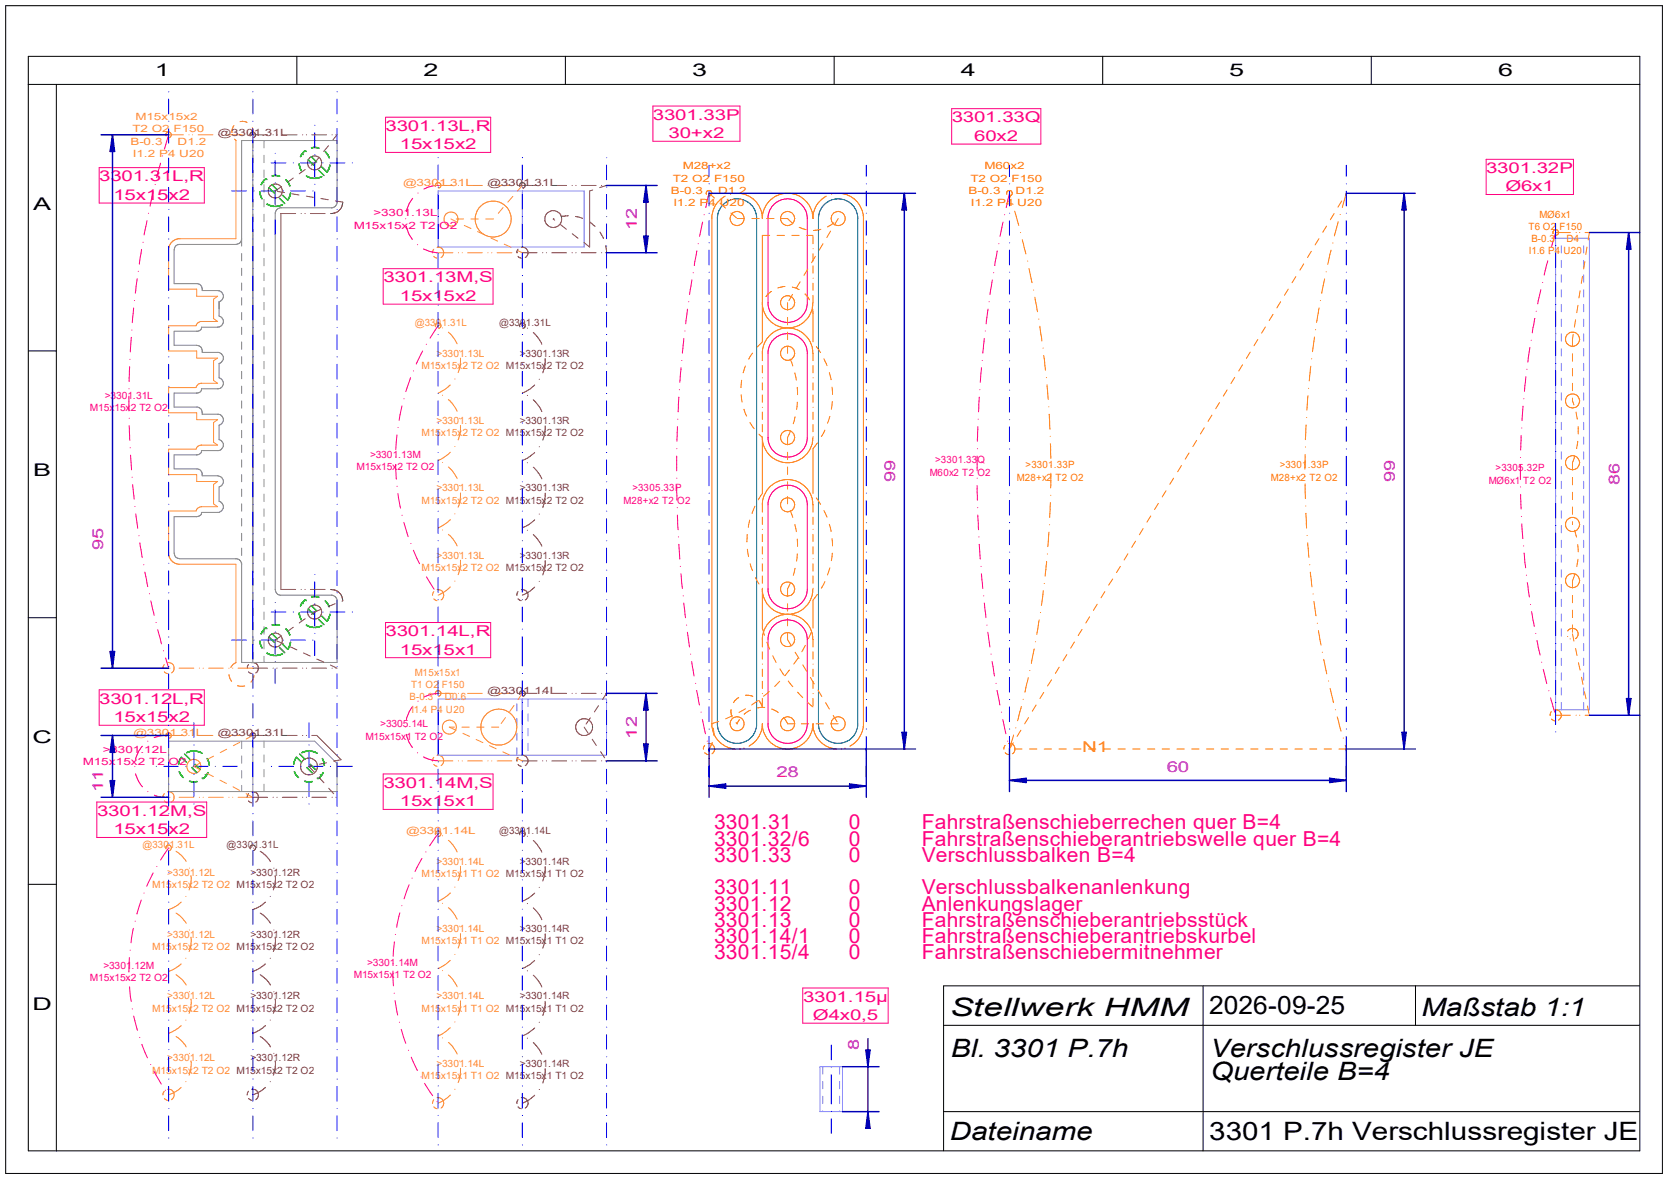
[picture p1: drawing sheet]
<svg xmlns="http://www.w3.org/2000/svg" width="297mm" height="210mm" viewBox="0 0 297 210" stroke-linecap="round" stroke-linejoin="round" font-family="sans-serif">
<defs><g id="words">
<g font-size="4.5">
<text x="169" y="180.8">Stellwerk HMM</text>
<text x="215.2" y="180.6">2026-09-25</text>
<text x="253" y="180.8">Maßstab 1:1</text>
<text x="169.2" y="188.3">Bl. 3301 P.7h</text>
<text x="215.4" y="188.3">Verschlussregister JE</text>
<text x="215.4" y="192.3">Querteile B=4</text>
<text x="169" y="203">Dateiname</text>
<text x="215.2" y="203">3301 P.7h Verschlussregister JE</text>
</g>
<g font-size="3.7" fill="#ff0080">
<text x="127.1" y="147.7">3301.31</text>
<text x="151.1" y="147.7">0</text>
<text x="164.1" y="147.7">Fahrstraßenschieberrechen quer B=4</text>
<text x="127.1" y="150.5">3301.32/6</text>
<text x="127.1" y="153.5">3301.33</text>
<text x="151.1" y="150.5">0</text>
<text x="151.1" y="153.5">0</text>
<text x="164.1" y="150.5">Fahrstraßenschieberantriebswelle quer B=4</text>
<text x="164.1" y="153.5">Verschlussbalken B=4</text>
<text x="127.1" y="159.2">3301.11</text>
<text x="151.1" y="159.2">0</text>
<text x="164.1" y="159.2">Verschlussbalkenanlenkung</text>
<text x="127.1" y="162.1">3301.12</text>
<text x="127.1" y="165">3301.13</text>
<text x="127.1" y="167.9">3301.14/1</text>
<text x="151.1" y="162.1">0</text>
<text x="151.1" y="165">0</text>
<text x="151.1" y="167.9">0</text>
<text x="164.1" y="162.1">Anlenkungslager</text>
<text x="164.1" y="165">Fahrstraßenschieberantriebsstück</text>
<text x="164.1" y="167.9">Fahrstraßenschieberantriebskurbel</text>
<text x="127.1" y="170.8">3301.15/4</text>
<text x="151.1" y="170.8">0</text>
<text x="164.1" y="170.8">Fahrstraßenschiebermitnehmer</text>
</g>
<g font-size="3.1">
<text x="27.6" y="13.6">1</text>
<text x="75.4" y="13.6">2</text>
<text x="123.2" y="13.6">3</text>
<text x="171" y="13.6">4</text>
<text x="218.8" y="13.6">5</text>
<text x="266.6" y="13.6">6</text>
<text x="5.9" y="37.3">A</text>
<text x="5.9" y="84.8">B</text>
<text x="5.8" y="132.3">C</text>
<text x="5.8" y="179.7">D</text>
</g>
<g font-size="2.7" fill="#ff0080">
<text x="68.6" y="23.3">3301.13L,R</text>
<text x="116.2" y="21.3">3301.33P</text>
<text x="169.4" y="21.8">3301.33Q</text>
<text x="71.2" y="26.6">15x15x2</text>
<text x="119" y="24.6">30+x2</text>
<text x="173.4" y="25.1">60x2</text>
<text x="17.6" y="32.3">3301.31L,R</text>
<text x="20.2" y="35.6">15x15x2</text>
<text x="264.5" y="30.8">3301.32P</text>
<text x="267.9" y="34.1">Ø6x1</text>
<text x="68.2" y="50.3">3301.13M,S</text>
<text x="71.2" y="53.6">15x15x2</text>
<text x="68.6" y="113.2">3301.14L,R</text>
<text x="71.2" y="116.5">15x15x1</text>
<text x="17.6" y="125.3">3301.12L,R</text>
<text x="20.2" y="128.6">15x15x2</text>
<text x="68.2" y="140.3">3301.14M,S</text>
<text x="71.2" y="143.6">15x15x1</text>
<text x="17.3" y="145.2">3301.12M,S</text>
<text x="20.2" y="148.5">15x15x2</text>
<text x="142.9" y="178.3">3301.15µ</text>
<text x="144.7" y="181.6">Ø4x0,5</text>
</g>
<g font-size="2.7" fill="#b400b4">
<text x="113.3" y="41" transform="rotate(-90 113.3 41)">12</text>
<text x="159.3" y="85.9" transform="rotate(-90 159.3 85.9)">99</text>
<text x="248.2" y="85.9" transform="rotate(-90 248.2 85.9)">99</text>
<text x="288.2" y="86.4" transform="rotate(-90 288.2 86.4)">86</text>
<text x="18.4" y="98" transform="rotate(-90 18.4 98)">95</text>
<text x="113.3" y="131.5" transform="rotate(-90 113.3 131.5)">12</text>
<text x="207.6" y="137.4">60</text>
<text x="18.4" y="141" transform="rotate(-90 18.4 141)">11</text>
<text x="138.2" y="138.4">28</text>
<text x="152.9" y="186.9" transform="rotate(-90 152.9 186.9)">8</text>
</g>
<text font-size="2.7" fill="#ff8000" x="192.6" y="133.9">N1</text>
<g font-size="1.8" fill="#ff8040">
<text x="23.6" y="23.5">T2 O2 F150</text>
<text x="24.1" y="21.3">M15x15x2</text>
<text x="23.2" y="25.7">B-0.3</text>
<text x="23.7" y="27.9">I1.2 P4 U20</text>
<text x="31.6" y="25.7">D1.2</text>
<text x="71.8" y="33.1">@3301.31L</text>
<text x="73.8" y="58.1">@3301.31L</text>
<text x="75" y="65.7">M15x15x2 T2 O2 M15x15x2 T2 O2</text>
<text x="77.7" y="63.5">&gt;3301.13L</text>
<text x="75" y="77.7">M15x15x2 T2 O2 M15x15x2 T2 O2</text>
<text x="77.7" y="75.5">&gt;3301.13L</text>
<text x="75" y="89.7">M15x15x2 T2 O2 M15x15x2 T2 O2</text>
<text x="77.7" y="87.5">&gt;3301.13L</text>
<text x="75" y="101.7">M15x15x2 T2 O2 M15x15x2 T2 O2</text>
<text x="77.7" y="99.5">&gt;3301.13L</text>
<text x="72.9" y="124.7">B-0.3</text>
<text x="73.1" y="122.5">T1 O2 F150</text>
<text x="73.8" y="120.3">M15x15x1</text>
<text x="79.2" y="124.7">D0.6</text>
<text x="23.8" y="131.1">@3301.31L</text>
<text x="73.2" y="126.9">I1.4 P4 U20</text>
<text x="72.3" y="148.5">@3301.14L</text>
<text x="25.4" y="151">@3301.31L</text>
<text x="29.8" y="156">&gt;3301.12L</text>
<text x="77.7" y="154">&gt;3301.14L</text>
<text x="27.1" y="158.2">M15x15x2 T2 O2 M15x15x2 T2 O2</text>
<text x="75" y="156.2">M15x15x1 T1 O2 M15x15x1 T1 O2</text>
<text x="29.8" y="167">&gt;3301.12L</text>
<text x="77.7" y="165.9">&gt;3301.14L</text>
<text x="27.1" y="169.2">M15x15x2 T2 O2 M15x15x2 T2 O2</text>
<text x="75" y="168.1">M15x15x1 T1 O2 M15x15x1 T1 O2</text>
<text x="29.8" y="177.9">&gt;3301.12L</text>
<text x="77.7" y="177.9">&gt;3301.14L</text>
<text x="27.1" y="180.1">M15x15x2 T2 O2 M15x15x2 T2 O2</text>
<text x="75" y="180.1">M15x15x1 T1 O2 M15x15x1 T1 O2</text>
<text x="27.1" y="191.1">M15x15x2 T2 O2 M15x15x2 T2 O2</text>
<text x="29.8" y="188.9">&gt;3301.12L</text>
<text x="77.7" y="189.9">&gt;3301.14L</text>
<text x="75" y="192.2">M15x15x1 T1 O2 M15x15x1 T1 O2</text>
</g>
<g font-size="1.8" fill="#804040">
<text x="38.8" y="24.1">@3301.31L</text>
<text x="86.7" y="33.1">@3301.31L</text>
<text x="88.8" y="58.1">@3301.31L</text>
<text x="92.5" y="63.5">&gt;3301.13R</text>
<text x="92.5" y="75.5">&gt;3301.13R</text>
<text x="92.5" y="87.5">&gt;3301.13R</text>
<text x="92.5" y="99.5">&gt;3301.13R</text>
<text x="86.7" y="123.6">@3301.14L</text>
<text x="38.8" y="131.1">@3301.31L</text>
<text x="88.8" y="148.5">@3301.14L</text>
<text x="40.3" y="151">@3301.31L</text>
<text x="44.6" y="156">&gt;3301.12R</text>
<text x="92.5" y="154">&gt;3301.14R</text>
<text x="44.6" y="167">&gt;3301.12R</text>
<text x="92.5" y="165.9">&gt;3301.14R</text>
<text x="44.6" y="177.9">&gt;3301.12R</text>
<text x="92.5" y="177.9">&gt;3301.14R</text>
<text x="44.6" y="188.9">&gt;3301.12R</text>
<text x="92.5" y="189.9">&gt;3301.14R</text>
</g>
<g font-size="1.8" fill="#ff8000">
<text x="119.4" y="34.5">B-0.3</text>
<text x="119.8" y="32.3">T2 O2 F150</text>
<text x="121.5" y="30.1">M28+x2</text>
<text x="127.8" y="34.5">D1.2</text>
<text x="172.4" y="34.5">B-0.3</text>
<text x="172.7" y="32.3">T2 O2 F150</text>
<text x="175.2" y="30.1">M60x2</text>
<text x="180.8" y="34.5">D1.2</text>
<text x="119.8" y="36.7">I1.2 P4 U20</text>
<text x="172.8" y="36.7">I1.2 P4 U20</text>
<text x="272" y="40.9">T6 O2 F150</text>
<text x="274" y="38.7">MØ6x1</text>
<text x="272.1" y="45.3">I1.6 P4 U20</text>
<text x="272.5" y="43.1">B-0.3</text>
<text x="278.8" y="43.1">D4</text>
<text x="182.5" y="83.4">&gt;3301.33P</text>
<text x="227.8" y="83.4">&gt;3301.33P</text>
<text x="181" y="85.6">M28+x2 T2 O2</text>
<text x="226.2" y="85.6">M28+x2 T2 O2</text>
</g>
<g font-size="1.8" fill="#ff0080">
<text x="62.9" y="40.7">M15x15x2 T2 O2</text>
<text x="66.5" y="38.5">&gt;3301.13L</text>
<text x="18.7" y="71">&gt;3301.31L</text>
<text x="16" y="73.2">M15x15x2 T2 O2</text>
<text x="63.5" y="83.7">M15x15x2 T2 O2</text>
<text x="65.9" y="81.5">&gt;3301.13M</text>
<text x="166.5" y="82.5">&gt;3301.33Q</text>
<text x="266.2" y="83.9">&gt;3305.32P</text>
<text x="111" y="89.7">M28+x2 T2 O2</text>
<text x="112.6" y="87.5">&gt;3305.33P</text>
<text x="165.5" y="84.7">M60x2 T2 O2</text>
<text x="265" y="86.1">MØ6x1 T2 O2</text>
<text x="65" y="131.7">M15x15x1 T2 O2</text>
<text x="67.7" y="129.5">&gt;3305.14L</text>
<text x="14.8" y="136.2">M15x15x2 T2 O2</text>
<text x="18.3" y="134">&gt;3301.12L</text>
<text x="18.4" y="172.5">&gt;3301.12M</text>
<text x="65.4" y="172">&gt;3301.14M</text>
<text x="16" y="174.7">M15x15x2 T2 O2</text>
<text x="62.9" y="174.2">M15x15x1 T2 O2</text>
</g>
</g></defs>
<g fill="none" stroke="#000" stroke-width=".18">
<path d="M1 1h294.9v207.9h-294.9zM5 10h286.8v194.9h-286.8zM5 15h286.8M10 15v189.9M52.8 10v5M100.6 10v5M148.5 10v5M196.3 10v5M244 10v5M5 62.5h5M5 110h5M5 157.4h5"/>
<path d="M214.1 175.5v29.4M251.9 175.5v7M291.8 175.5h-123.9v29.4M167.9 182.5h123.9M167.9 197.9h123.9"/>
</g>
<g fill="none" stroke="#ff8000" stroke-width=".18">
<path d="M125.7 34.6a.5 .5 0 0 1 .4-.7 .5 .5 0 0 1 .6 .5l-.1 .3-.3 .2M126.2 34.4l1 .9M126.7 34.5h.1M128.1 36.2l1 .8M128.4 35.4h.1M129.1 34.9l-.6 .4-1.1 1.1-.4 .9-.3 1.1v91l.6 1.7 1 1.2 1.3 .8 1.2 .2M130 34.6h.1M130.1 37.9l1 .9M130.6 34.5h.1M131.2 37.6h.1M131.2 38.9h1.3M131.6 34.4l1.2 .3 .6 .3 1.2 1 .7 1.2 .4 1.4"/>
<path d="M133.8 38.9h1.3M135.7 38.6v.3M135.7 38.6a4.6 4.6 0 0 1 1.8-3.3l.6-.4a4.8 4.8 0 0 1 4.1 0l.9 .6 .9 1 .5 1.2 .2 1.2M136.4 38.9h1.3M139.1 38.9h1.1l.9 .9M141.4 38.9h.1M144.7 38.9h.1M146.3 35.4h.1M147.1 34.9l-.6 .4-1.2 1.2-.5 1.3-.1 1.1M148 34.6h.1M148.4 39.7l-1 .7M148.6 34.5h.1"/>
<path d="M149.2 37.6h.1M149.2 38.9l-.7 1.1M149.6 34.4l1.1 .3 .7 .3 .6 .4 .7 .7a4.4 4.4 0 0 1 1 2.5v90.6l-.2 1.1-.6 1.1-.8 .9-.8 .5M153.7 38.9h.1M179.2 34.6a.5 .5 0 0 1 .3-.7 .5 .5 0 0 1 .6 .4 .5 .5 0 0 1-.4 .6M179.4 34h.1M179.7 34.4l.2 .7M180.3 36.4h.1M180.6 37.6l.7 2.5M237.4 38l-.6 1.1M238.2 39.5l-.7 2.5M238.5 38.2h.1"/>
<path d="M238.8 35.8l-.7 1.1M239.5 34.6l.1-.2-.7 2.5M135.7 53.9h.1M137 41.9h-1.3v19l-1 .9M137.2 51.9h.1M137.2 51.9l-.9 .9M138.3 41.9h1.3M139.7 51l-1.3 .3M140 58.4h-.3a4.4 4.4 0 0 0-3.3 2l-.4 .8-.3 1v2M140.2 53.9v1.3M140.2 56.5v1.3M140.2 59.1v1.4"/>
<path d="M140.3 58.4l1.1 .1 .8 .4 .8 .5 .7 .7 .8 1.6 .2 1.2M140.9 41.9h1.3M141 51.1l1.2 .5M141.1 52.4l-.7 1.1M141.4 53.9h.1M142.2 40.5l1.3 .4M142.4 50.2l-.7 1.1M143.3 52.3l.8 1.1M143.5 41.9h1.2M143.8 47.9l-.7 1.1M144.6 54.6l.1 .9v5.4M144.7 42.1v1.3"/>
<path d="M144.7 45.2v1.3M144.7 47.3v1.3M144.7 50.4v1.3M144.7 52.6l-.1 1.8-.3 1.4-.6 .9-.7 .7-.8 .5a4.4 4.4 0 0 1-3.4 .3 4.5 4.5 0 0 1-2.9-2.9l-.2-1.1M144.7 49.5h.1M144.7 44.3h.1M145.1 45.6l-.7 1.2M146.1 40.8l-1.3 .2M146.5 43.4l-.7 1.1M147.8 41.1l-.7 1.2M181.6 41.4h.1M181.9 42.7l.7 2.5"/>
<path d="M182.9 46.5h.1M183.1 47.8l.6 2.5M183.9 51.6h.1M184.2 52.9l.5 2.6M184.9 56.8h.1M185.1 58.1l.3 2.6M225.2 58.2l-.7 1.1M226.6 56l-.7 1.1M227.9 53.7l-.7 1.1M229.3 51.5l-.7 1.1M230.6 49.2l-.6 1.1M232 47l-.7 1.1"/>
<path d="M233.4 44.7l-.7 1.1M233.9 60l-.3 2.6M234.1 58.7h.1M234.7 42.5l-.6 1.1M234.8 54.8l-.5 2.6M235 53.5h.1M235.8 49.7l-.6 2.5M236 48.4h.1M236.1 40.3l-.7 1.1M236.9 44.5l-.6 2.6M237.2 43.3h.1M276.4 41.6v-.4a.49 .49 0 0 1 .5-.3 .49 .49 0 0 1 .5 .3v.4l-.4 .3"/>
<path d="M276.9 41.4h2.6M280 59.5l-.1 2.2M280.4 56.9l-.2 1.4M280.5 41.4h.1M280.8 54.4l-.2 1.3M281.1 41.4h.1M281.2 51.8l-.2 1.2M281.6 49.2l-.2 1.3M282.1 46.6l-.2 1.3M282.1 41.4h.8l-.2 1.3M282.4 44l-.2 1.3M131.9 70.3l.2 1.3"/>
<path d="M132 67.7l-.1 1.3M132.4 72.9l.5 1.2M132.7 65.2l-.5 1.2M133.5 75.2l.7 1.1M133.9 62.9l-.6 1.1M135.1 77.3l.6 .6M135.7 65.1v1.3M135.7 68.2v1.2M135.7 70.3v1.3M135.7 73.4v1.3M135.7 75.6v1.3M135.7 77.9v10l-.7 1.1"/>
<path d="M135.7 67.3h.1M135.7 72.5h.1M135.7 77.8h.1M135.7 77.9h.1M140.2 61.8v1.1M140.6 63.9l.5 1.3M140.7 76.7l-.5 1.2v1.3M141.4 77.9h.1M141.4 62.9h.1M141.5 66.4l.2 1.3M141.5 74.2l-.3 1.2M141.9 71.6l-.1 1.3"/>
<path d="M141.9 69v1.3M144.7 67.3h.1M144.7 72.5h.1M144.7 77.8h.1M144.7 62.9v1.3M144.7 65.1v1.3M144.7 68.2v1.2M144.7 70.3v1.3M144.7 73.4v1.3M144.7 75.6v1.3M144.7 77.9l-.2 1.2-.6 1.3-.8 .9-.7 .5a4.2 4.2 0 0 1-2.9 .5 4.5 4.5 0 0 1-3.8-4.1M144.7 62.9h.1"/>
<path d="M145.3 61.7l.7 1M145.5 78.9l-.8 1v8M146.6 63.9l.6 1.2M146.8 76.6l-.6 1.1M147.6 66.3l.3 1.3M147.7 74.1l-.4 1.3M148.1 68.9l.1 1.3M148.2 71.5l-.2 1.4M185.6 62h.1M185.8 63.3l.3 2.6M186.2 67.2h.1M186.3 68.5l.3 2.6"/>
<path d="M186.6 72.4h.1M186.7 73.7l.2 2.7M186.9 77.7h.1M186.9 79l.1 2.6M213 78.4l-.7 1.1M214.3 76.2l-.6 1.1M215.7 73.9l-.7 1.1M217 71.7l-.6 1.1M218.4 69.4l-.7 1.1M219.7 67.2l-.6 1.1M221.1 64.9l-.6 1.1M222.5 62.7l-.7 1.1"/>
<path d="M223.9 60.5l-.7 1.1M232.3 79.6h.1M232.4 75.6l-.1 2.7M232.5 74.3h.1M232.8 70.4l-.2 2.6M232.9 69.1h.1M233.3 65.2l-.3 2.6M233.4 63.9h.1M279.9 63v1.3M279.9 65.6v1.3M279.9 68.2v1.4M279.9 70.9v.5l.2 .7"/>
<path d="M280.5 73.4l.2 1.2M280.8 78.6l-.2 1.2M280.9 75.9v1.4M281.1 60.4h.1M281.1 71.4h.1M133 95.2l-.1 1.3M133 97.8l.2 1.3M133.4 92.6l-.2 1.3M134.4 90.1l-.5 1.3M135.7 92.1v1.3M135.7 95.1v1.3M135.7 97.3v1.3"/>
<path d="M135.7 94.2h.1M135.7 99.5h.1M140.2 80.5v1.3M140.2 83.1v1.4M140.2 85.8v1.3M140.2 88.4v1.3M140.6 90.9l.5 1.2M141.4 89.9h.1M141.5 93.4l.2 1.3M141.9 96v1.3M141.9 98.6l-.1 1.3M144.7 89.9l-.2-1.3-.4-.9-.4-.6-1.2-1a4.1 4.1 0 0 0-2.7-.7 4.3 4.3 0 0 0-3.3 1.8l-.5 .9-.3 1.1v2"/>
<path d="M144.7 89.9v1.3M144.7 92.1v1.3M144.7 95.1v1.3M144.7 97.3v1.3M144.7 94.2h.1M144.7 99.5h.1M144.7 89.9h.1M145.3 88.6l.7 1.1M146.6 90.9l.6 1.2M147.6 93.3l.3 1.3M148.1 95.9l.1 1.3M148.2 98.5l-.2 1.3"/>
<path d="M186.3 99.9l-.3 2.7M186.4 98.6h.1M186.7 94.7l-.2 2.6M186.8 93.4h.1M186.9 89.5l-.1 2.6M187 88.2h.1M187 84.2v2.7M187 82.9h.1M200.7 98.6l-.6 1.1M202.1 96.4l-.7 1.1M203.5 94.1l-.7 1.1M204.8 91.9l-.7 1.1"/>
<path d="M206.2 89.6l-.7 1.1M207.5 87.4l-.7 1.1M208.9 85.1l-.7 1.1M210.3 82.9l-.7 1.1M211.6 80.6l-.7 1.1M232.2 84.8h.1M232.3 80.9l-.1 2.6M232.3 86.1v2.7M232.4 90.1h.1M232.4 91.4l.1 2.6M232.6 95.3h.1M232.7 96.6l.3 2.6"/>
<path d="M279.9 85v1.3M279.9 87.6v1.3M279.9 90.3v1.3M279.9 92.9v.5M280.2 94.4l.4 1.2M280.3 81.2a4.9 4.9 0 0 0-.4 2.5M280.8 96.9l.1 1.4M280.8 99.6l-.2 1.3M281.1 82.4h.1M281.1 93.4h.1M133.5 100.4l.4 1.2M134.4 102.8l.7 1.2"/>
<path d="M135.7 100.4v1.3M135.7 102.5v1.3M135.7 116v1.3M135.7 119.1v1.3M135.7 104.7h.1M135.7 118.2h.1M135.7 104.9v6.9l.4 1.3M136.5 114.3l.5 1.3M137.5 116.8l.6 1.1M138.8 119.1l.7 1.1M140.2 107.5v1.3M140.2 110.1v1.3"/>
<path d="M140.2 112.7v1.2l.6 1.1M140.5 119.3l-.8 1M140.7 103.7l-.5 1.2v1.3M141.4 104.9h.1M141.4 113.9h.1M141.5 116.1l.7 1.1M141.5 101.2l-.3 1.2M142 117.2l-.7 1M142.9 118.4l.6 1.1M143.3 114.9l-.6 1.1M144.4 112.5l-.5 1.2M144.7 113.9l-.1-1.1-.3-.8-.6-.9-.7-.8a4.5 4.5 0 0 0-6.1 .5l-.4 .4-.6 1.3-.2 1v1.7"/>
<path d="M144.7 100.4v1.3M144.7 102.5v1.3M144.7 113.9v1.3M144.7 116v1.3M144.7 119.1v1.3M144.7 104.7h.1M144.7 118.2h.1M144.7 113.9h.1M144.7 104.9l-.1 1-.3 .9-.6 .9-.7 .7-.9 .6-.9 .3h-1.5a4.6 4.6 0 0 1-3.8-3l-.2-1.1M145.5 105.8l-.8 1v5M146.8 103.5l-.6 1.2M147.7 101.1l-.4 1.3"/>
<path d="M183.3 119.4h.1M184.1 115.5l-.5 2.6M184.3 114.3h.1M185 110.4l-.5 2.5M185.2 109.1h.1M185.7 105.2l-.4 2.6M185.8 103.9h.1M188.5 118.8l-.7 1.1M189.9 116.5l-.7 1.1M191.2 114.3l-.7 1.1M192.6 112.1l-.7 1.1M193.9 109.8l-.7 1.1"/>
<path d="M195.3 107.6l-.7 1.1M196.6 105.3l-.6 1.1M198 103.1l-.7 1.1M199.4 100.8l-.7 1.1M233.1 100.5h.1M233.2 101.9l.3 2.6M233.7 105.7h.1M233.8 107.1l.4 2.5M234.4 111h.1M234.7 112.3l.4 2.6M235.3 116.1h.1M235.6 117.4l.5 2.6"/>
<path d="M279 113.3h.1M279 112.4a.99 .99 0 0 1 1.6-.3 .99 .99 0 0 1-.2 1.6M279.4 113.7h.1M279.9 106v1.3M279.9 108.6v1.3M279.9 111.3v1.3M279.9 112.9l.2 1.2M280.3 102.2a4.1 4.1 0 0 0-.4 2.5M280.4 115.4l.3 1.3M280.9 118l.3 1.3M281.1 103.4h.1M125.4 132.7l-.2 .4v.2"/>
<path d="M125.4 134l.6 .3M126.1 132.4h-.1a.98 .98 0 0 1 1.1 .6 .98 .98 0 0 1-.4 1.2M126.8 132.2l-.6 1.1M126.9 129.6l.1 1.3M127.9 128.4l-1.2 .5M130.1 126.3v.5l.2 .8M130.3 127.4l-1.1 .6M131.1 128.7l.1 .2M131.2 128.9h.1M131.5 124.2l-.7 .5-.2 .4M131.6 128.1l-.4 .8M131.7 133.3h.1"/>
<path d="M132.4 133.2h.1M132.7 126.2l-1.2 .6M132.7 123.8h.6l.7 .2M133.6 126.4l-1.1 .8M134.9 124.8l-1.1 .7M135 124.7l.7 1.2M135.7 121.3v1.3M135.7 124.3v1.3M135.7 123.5h.1M135.7 129.2l-.2 1.1-.4 .8-1 1.2-.8 .5M135.7 128.9v.3M136.1 126h-1.3"/>
<path d="M136.9 123.1l-1 .9M137.4 126.2l1.1 .7M138.8 121.3l-.9 .9M139.5 127.8l.7 1.1h1.1M140.3 121.2l.8 1.1M141.4 128.9h.1M141.9 123.2l1 1M142.6 128.9h1.3M143.8 125.1l.9 .8M144.2 120.6l.7 1.2M144.7 128.9l.2 1.5 .7 1.3 1.4 1.1 .6 .3 1.2 .2M144.7 121.3v1.3"/>
<path d="M144.7 124.3v1.3M144.7 123.5h.1M144.7 128.9h.1M144.7 128.9l-.2 1.2-.4 1-.4 .6-1.2 1a4.1 4.1 0 0 1-2.7 .6 4.3 4.3 0 0 1-3.3-1.8l-.6-1.2-.2-1.1M145.2 128.9h1.4M145.6 122.9l.7 1.1M146.9 125.1l.7 1.1M147.9 128.9h1.3M148.3 127.4l.7 1.1M149.7 133.3h.1M150.4 133.2h.1M178.9 132.7l-.2 .4v.2"/>
<path d="M178.9 134l.6 .3M179.5 132.4a.99 .99 0 0 1 1.1 .6 .99 .99 0 0 1-.4 1.2M180.4 130.9l-.7 2.4 .6-1.1M180.6 133.3h1.3M180.8 129.6h.1M181.7 130l-.7 1.1M181.8 125.8l-.7 2.5M182.1 124.5h.1M183 120.6l-.6 2.6M183 127.8l-.6 1.1M183.2 133.3h1.3M184.4 125.5l-.7 1.1"/>
<path d="M185.8 123.3l-.7 1.1M185.8 133.3h1.4M187.2 121l-.8 1.1M188.5 133.3h1.3M191.1 133.3h1.3M193.7 133.3h1.3M196.3 133.3h1.4M199 133.3h1.3M201.6 133.3h1.3M204.2 133.3h1.3M206.8 133.3h1.3M209.5 133.3h1.3"/>
<path d="M212.1 133.3h1.3M214.7 133.3h1.3M217.3 133.3h1.3M220 133.3h1.3M222.6 133.3h1.3M225.2 133.3h1.3M227.8 133.3h1.3M230.5 133.3h1.3M233.1 133.3h1.3M235.7 133.3h1.3M236.4 121.2h.1M236.7 122.6l.6 2.5"/>
<path d="M237.7 126.4h.1M238 127.6l.7 2.6M239.1 131.4h.1M239.4 132.7l.2 .6h-1.3M276.1 126.7l-.2 .7M276.1 128l.6 .4M276.7 126.4a1.01 1.01 0 0 1 1.1 .6 1.01 1.01 0 0 1-.4 1.2M276.9 127.3h2.6M280.5 127.3h.1M281.1 127.3h.1M281.5 120.6l.2 1.2M282 123.1l.3 1.3"/>
<path d="M282.1 127.3h.8M282.5 125.7l.3 1.3"/>
<circle cx="131.2" cy="38.9" r="1.26"/>
<circle cx="140.2" cy="38.9" r="1.25"/>
<circle cx="149.2" cy="38.9" r="1.27"/>
<circle cx="140.2" cy="53.9" r="1.25"/>
<circle cx="140.2" cy="77.9" r="1.25"/>
<circle cx="140.2" cy="62.9" r="1.25"/>
<circle cx="279.9" cy="60.4" r="1.26"/>
<circle cx="279.9" cy="71.4" r="1.25"/>
<circle cx="140.2" cy="89.9" r="1.25"/>
<circle cx="279.9" cy="93.4" r="1.25"/>
<circle cx="279.9" cy="82.4" r="1.25"/>
<circle cx="140.2" cy="104.9" r="1.26"/>
<circle cx="140.2" cy="113.9" r="1.25"/>
<circle cx="279.9" cy="103.4" r="1.25"/>
<circle cx="131.2" cy="128.9" r="1.26"/>
<circle cx="140.2" cy="128.9" r="1.26"/>
<circle cx="149.2" cy="128.9" r="1.25"/>
</g>
<g fill="none" stroke="#ff0080" stroke-width=".18">
<path d="M116.2 18.9h15.5v6.2h-15.5zM169.4 19.3h15.8v6.4h-15.8zM17.6 29.8h18.8v6.4h-18.8zM26.2 39.3l-.5 2.5M26.4 38h.1M27.3 34.1l-.6 2.6M27.6 32.9h.1M28.6 29l-.7 2.6M28.9 27.8h.1M30 24l-.8 2.5M68.6 20.9h18.7v6.2h-18.7zM72.2 38.9h.1"/>
<path d="M73.4 35.3l-.6 1-.5 1.4M74.4 34.4h.1M78 33l-1.2 .1-1.4 .6M125 39.5l-.5 2.6M125.3 38.2h.1M126.2 34.4l-.6 2.6M137.5 36.6a3.6 3.6 0 0 1 4.9-.4l.9 1.1 .4 1.4v15.5a3.5 3.5 0 0 1-3.2 3.2h-.6a3.6 3.6 0 0 1-2.9-2l-.3-1.1v-15.8l.3-1.1zM143.7 38.9h.1M178.5 39.5l-.5 2.6M178.8 38.2h.1M179.7 34.4l-.6 2.6M264.5 28.4h15.5v6.2h-15.5z"/>
<path d="M23.4 58.8h.1M23.8 54.8l-.3 2.6M23.9 53.5h.1M24.4 49.6l-.3 2.6M24.6 48.3h.1M25.2 44.4l-.4 2.6M25.4 43.1h.1M68.2 47.8h19.6v6.3h-19.6zM72.3 40.3v.1a4.9 4.9 0 0 0 1.1 2.2M74.3 43.6h.1M75.4 44.3l1.1 .5 1.4 .2M78 58l-1.5 2.2"/>
<path d="M121.9 58.9h.1M122.3 55l-.3 2.7M122.6 53.7h.1M123.1 49.8l-.4 2.7M123.4 48.6h.1M124 44.7l-.4 2.5M124.2 43.4h.1M136.7 53.9h.1M175.3 58.9h.1M175.8 55l-.3 2.7M176 53.7h.1M176.6 49.8l-.4 2.7"/>
<path d="M176.8 48.6h.1M177.5 44.7l-.4 2.5M177.8 43.4h.1M273.2 56.7l-.5 2.6M273.4 55.4h.1M274.2 51.6l-.5 2.5M274.5 50.3h.1M275.5 46.4l-.7 2.6M275.8 45.2h.1M276.9 41.4l-.8 2.5M22.9 69.2h.1M22.9 70.5v2.7"/>
<path d="M23 75.8l.1 2.6M23 74.5h.1M23.1 65.3l-.1 2.6M23.1 64h.1M23.2 79.7h.1M23.4 60.1l-.2 2.6M70.7 77.4l-.3 2.7M70.8 76.1h.1M71.5 72.3l-.5 2.5M71.9 71h.1M73.1 67.2l-.9 2.5M73.6 66h.1"/>
<path d="M75.2 62.5l-1.1 2.3M75.9 61.3h.1M120.4 79.9h.1M120.6 75.9l-.1 2.7M120.6 74.6h.1M120.8 70.7l-.1 2.6M120.9 69.4h.1M121.2 65.4l-.2 2.7M121.3 64.2h.1M121.7 60.2l-.2 2.7M136.7 77.9h.1M137.4 60.7l.8-.7 .5-.3a3.2 3.2 0 0 1 2-.3l.8 .2a3.9 3.9 0 0 1 1.9 2l.3 1v15.5l-.3 1.1a3.6 3.6 0 0 1-1.8 1.9 3.5 3.5 0 0 1-3.4-.3l-.8-.7-.3-.5-.4-1.3v-15.8l.3-1.1z"/>
<path d="M143.7 62.9h.1M173.9 79.9h.1M174 75.9l-.1 2.7M174.1 74.6h.1M174.3 70.7l-.1 2.6M174.4 69.4h.1M174.7 65.4l-.2 2.7M174.8 64.2h.1M175.2 60.2l-.3 2.7M270.7 77.5l-.1 2.6M270.8 76.2h.1M271.1 72.3l-.2 2.6"/>
<path d="M271.2 71h.1M271.6 67.1l-.3 2.6M271.7 65.7h.1M272.3 61.8l-.4 2.7M272.5 60.6h.1M23.2 81l.2 2.7M23.5 85h.1M23.6 86.3l.3 2.6M24 90.2h.1M24.2 91.5l.3 2.6M24.7 95.4h.1M24.9 96.7l.4 2.6"/>
<path d="M70.4 81.4h.1M70.4 82.7l.2 2.6M70.7 86.6h.1M70.8 87.9l.5 2.6M71.5 91.7h.1M71.9 93l.7 2.5M73.1 96.8h.1M73.6 98l1.1 2.4M120.4 86.4l.1 2.7M120.4 81.2v2.6M120.4 85.1h.1M120.5 90.4h.1"/>
<path d="M120.6 91.7l.1 2.6M120.7 95.6h.1M120.8 96.9l.2 2.6M137.5 87.6a3.6 3.6 0 0 1 4.9-.4l1 1.3 .3 1.1v15.6l-.3 1a3.5 3.5 0 0 1-1.9 1.9l-.9 .2a3.4 3.4 0 0 1-2.1-.4 4 4 0 0 1-1.5-1.6l-.3-1v-15.8l.3-1.1zM143.7 89.9h.1M173.9 85.1h.1M173.9 86.4v2.7M173.9 81.2v2.6M174 90.4h.1M174 91.7l.2 2.6M174.2 95.6h.1M174.3 96.9l.2 2.6"/>
<path d="M270.6 81.4h.1M270.6 82.8v2.6M270.6 86.7h.1M270.6 88l.1 2.6M270.8 91.9h.1M270.8 93.3l.2 2.6M271.1 97.2h.1M271.2 98.5l.3 2.6M25.6 100.5h.1M25.8 101.9l.5 2.5M26.6 105.7h.1M26.8 107l.6 2.6"/>
<path d="M27.8 110.8h.1M28.1 112.1l.6 2.5M29.1 115.9h.1M29.5 117.1l.5 1.9M68.6 110.8h18.7v6.3h-18.7zM75.3 101.5h.1M75.9 102.7l1.4 2.2M121.1 100.8h.1M121.2 102.2l.3 2.6M121.6 106.1h.1M121.7 107.4l.3 2.6M122.2 111.3h.1"/>
<path d="M122.3 112.6l.4 2.6M122.9 116.5h.1M123.1 117.8l.4 2.6M136.7 104.9h.1M137.5 111.6l.7-.6 .5-.3a3.2 3.2 0 0 1 2-.3l.8 .2a3.5 3.5 0 0 1 1.9 1.9l.3 1.1v15.5l-.3 1.1-.3 .6-.7 .7-.8 .5a3.5 3.5 0 0 1-3.1-.1l-1-.8-.5-.8-.3-1v-15.8l.3-1.1zM143.7 113.9h.1M174.6 100.8h.1M174.7 102.2l.2 2.6M175 106.1h.1M175.2 107.4l.3 2.6M175.6 111.3h.1M175.8 112.6l.4 2.6"/>
<path d="M176.4 116.5h.1M176.6 117.8l.4 2.6M271.6 102.4h.1M271.8 103.7l.4 2.6M272.4 107.6h.1M272.6 108.9l.5 2.6M273.3 112.8h.1M273.6 114l.5 2.6M274.4 117.9h.1M274.7 119.2l.6 2.5M17.6 122.8h18.8v6.3h-18.8zM24 136.4v.1"/>
<path d="M24.1 137.8l.6 1.3 .7 1M25.3 132.8v.1a4.7 4.7 0 0 0-1.2 2.3h.1M26.3 132h.1M30 130.9l-1.3 .1-1.3 .3M68.2 137.8h19.6v6.3h-19.6zM72.2 129.4h.1M72.3 130.7l.5 1.5 .6 .9M73.4 125.8a5.3 5.3 0 0 0-1.1 2.3M74.3 134h.1M74.4 124.8h.1M75.4 134.7l1.4 .6 1.1 .1M77.9 123.4h.1"/>
<path d="M77.9 123.4l-1.1 .2-1.4 .5M123.8 121.7h.1M124 122.9l.5 2.6M124.8 126.8h.1M125 128.1l.6 2.5M125.9 132h.1M126.1 133.2l.1 .1M136.7 128.9h.1M177.2 121.7h.1M177.5 122.9l.5 2.6M178.2 126.8h.1M178.5 128.1l.5 2.5"/>
<path d="M179.3 132h.1M179.6 133.2l.1 .1M275.6 123h.1M276 124.2l.7 2.6M17.2 142.8h19.6v6.3h-19.6zM25.6 159h.1M26.3 140.9h.1M27.3 155.4l-1.2 2.4M27.5 141.6l1.4 .3h1.1M27.9 154.3h.1M30 151l-1.4 2.1M72.8 157.5l-.9 2.5"/>
<path d="M73.3 156.3h.1M75.1 152.8l-1.2 2.4M75.8 151.7h.1M78 148.5l-1.5 2.1M23 174.4h.1M23 170.5l-.1 2.6M23.1 175.7l.3 2.6M23.2 169.2h.1M23.5 179.6h.1M23.7 165.3l-.4 2.6M24 164h.1M25.1 160.2l-.7 2.5"/>
<path d="M69.9 171.6h.1M69.9 172.9l.1 2.6M70.1 176.8h.1M70.2 167.7l-.2 2.6M70.3 178.1l.5 2.6M70.4 166.4h.1M71.2 162.5l-.6 2.6M71.5 161.2h.1M142.9 175.9h15.2v6.3h-15.2zM23.8 180.9l.7 2.5M24.8 184.7h.1M25.3 185.9l.9 2.4"/>
<path d="M26.8 189.5h.1M27.4 190.7l1.3 2.3M29.4 194.1h.1M71.1 182h.1M71.4 183.3l.8 2.5M72.7 187h.1M73.2 188.2l1.1 2.4M74.9 191.7h.1M75.6 192.9l1.4 2.2M77.8 196.1h.1"/>
</g>
<g fill="none" stroke="#808080" stroke-width=".18">
<path d="M45 25v92.9M47 25v1.3M47 27.6v1.4M47 30.3v1.3M47 32.9v1.3M47 35.5v1.3M47 38.1v1.4M36 51.5h.1M42 43.5l-10.3 .1a.99 .99 0 0 0-.7 .9v6h4.2a1.01 1.01 0 0 1 .8 1.2h2.7a1.01 1.01 0 0 1 1.1 .9 1.01 1.01 0 0 1-.8 1.1v2.6a1.01 1.01 0 0 1 .8 1.1 1.01 1.01 0 0 1-1.1 .9h-2.8a.65 .65 0 0 1-.7 .7h-4.2v2.5h4a1 1 0 0 1 1 1.2h2.9a.99 .99 0 0 1 .9 1 .99 .99 0 0 1-.8 1v2.6a.99 .99 0 0 1 .8 1 .99 .99 0 0 1-.9 .9h-3l-.2 .5-.5 .3h-4.2v2.5h4.3a1.03 1.03 0 0 1 .7 1.2h2.9a.99 .99 0 0 1 .9 1 .99 .99 0 0 1-.8 1v2.6a.99 .99 0 0 1 .8 1 .99 .99 0 0 1-.9 .9h-3a.7 .7 0 0 1-.7 .8h-4.2v2.5h4.2a1.01 1.01 0 0 1 .8 1.2h2.7a1.01 1.01 0 0 1 1.1 .9 1.01 1.01 0 0 1-.8 1.1v2.5a1.02 1.02 0 0 1 .8 1.1 1.02 1.02 0 0 1-.9 .9h-3a.72 .72 0 0 1-.9 .8M43 42.5a1.01 1.01 0 0 1-1 1M43 43.8v-18.8h17v11.2l-.2 .4-.7 .4h-9.3l-.3 .1a1.05 1.05 0 0 0-.5 .9v66.9M43 45.1v1.3"/>
<path d="M43 47.8v1.3M43 50.4v1.3M43 53v1.3M43 55.6v1.3M43 58.3v1.3M47 40.8v1.3M47 43.4v1.3M47 46v1.3M47 48.6v1.4M47 51.2v1.3M47 53.8v1.4M47 56.5v1.3"/>
<path d="M47 59.1v1.3M36 62.5h.1M36 73.5h.1M43 60.9v1.3M43 63.5v1.3M43 66.1v1.3M43 68.7v1.4M43 71.4v1.3M43 74v1.3M43 76.6v1.3M43 79.2v1.4M47 61.7v1.3"/>
<path d="M47 64.3v1.4M47 67v1.3M47 69.6v1.3M47 72.2v1.3M47 74.8v1.4M47 77.5v1.3M31 98.5a1.01 1.01 0 0 0 1 1h10.2a1.02 1.02 0 0 1 .8 1M31 98.5h.1M35 92h-4v6.5M36 84.5h.1M43 81.9v1.3M43 84.5v1.3"/>
<path d="M43 87.1v1.3M43 89.7v1.3M43 92.3v1.3M43 95v1.3M43 97.6v1.3M47 80.1v1.3M47 82.7v1.3M47 85.3v1.4M47 88v1.3M47 90.6v1.3M47 93.2v1.3M47 95.8v1.4"/>
<path d="M47 98.5v1.3M43 100.2v17.7h17v-11.1l-.2-.4-.7-.4h-9.3l-.5-.3-.3-.8M47 101.1v1.3M47 103.7v1.3M47 106.3v1.4M47 109v1.3M47 111.6v1.3M47 114.2v1.3M47 116.8v1.1M49 104.9h.1"/>
</g>
<path d="M128.5 36.6l.4-.4a3.5 3.5 0 0 1 5.8 2.3v90.8l-.3 1a3.7 3.7 0 0 1-1.8 1.7l-1 .3h-.8l-1.3-.4-.6-.4-.7-.8-.4-1-.1-.6v-90.4l.2-1.2zM134.7 38.9h.1M146.5 36.6l.4-.4a3.5 3.5 0 0 1 5.8 2.3v90.8l-.3 1a3.2 3.2 0 0 1-1.8 1.7 3.7 3.7 0 0 1-3.2-.1l-.5-.4-.7-.8-.4-1-.1-.6v-90.4l.2-1.2zM152.7 38.9h.1M127.7 128.9h.1M145.7 128.9h.1" fill="none" stroke="#008080" stroke-width=".18"/>
<g fill="none" stroke="#804040" stroke-width=".18">
<path d="M44.6 24.2a.48 .48 0 0 1 .3-.6 .48 .48 0 0 1 .6 .4 .48 .48 0 0 1-.4 .5M45 24h2.6M48.6 24h.1M49.3 24h.1M49.4 34.1l1.2 .2M50.1 33.2l-1.1 .8M50.2 34h.1M50.2 24h2.7M51.9 34.5l1.3 .2M52.2 31.7l-1.1 .8M52.6 38h-2.6v66.9h2.6M53.6 38h.1"/>
<path d="M53.8 24h.1M54.3 38h.1M54.3 30.2l-1 .7M54.5 24h.1M54.5 34.9l1.3 .2M55.2 38h2.7M55.5 24h2.6M56.8 28l-.8 1-.6 .4M57.1 35.3l1.3 .3M57.2 29h.1M58.5 26l-.9 1M58.8 38h.1"/>
<path d="M59.1 24h.1M59.7 35.8l1.3 .2a2.02 2.02 0 0 1-2 2M59.8 24h.1M60 24l-.7 .9M92.5 33.2v-.2a.59 .59 0 0 1 .6-.5 .5 .5 0 0 1 .4 .5 .5 .5 0 0 1-.5 .5M93 33h2.6M96.6 33h.1M97.2 33h.1M98.2 33h2.6M98.6 38.9l-.1 .1 .2 .2M99.9 39h.1M101.2 38.4l-1.3 .2"/>
<path d="M101.8 33h.1M102.4 38.5l1.3 .4M102.5 33h.1M103.5 33h2.6M104.9 39.5l1 .8M105.5 33.8l-.6 .2v10l-1-.8M107.1 33h.1M107.7 33h.1M107.9 33l-1.2 .4M92.2 44.4l-.2 .6M92.2 45.6l.6 .4M92.5 58.2v-.1a.49 .49 0 0 1 .2-.5 .49 .49 0 0 1 .5-.1l.2 .2 .1 .4-.2 .2-.3 .2"/>
<path d="M92.8 44a.98 .98 0 0 1 1.1 .6 .98 .98 0 0 1-.4 1.2M93 45h2.6M93.8 58.4h.1M94.9 59.2l.8 .8 .7 1.3M96.6 45h.1M97.2 45h.1M98.2 45h2.6M99.8 40l1 .8M101.8 45h.1M101.9 41.6l1 .8M102.5 45h.1M103.5 45h2.6"/>
<path d="M106.8 41.3l.6 1.2M107.1 45h.1M107.7 45h.1M107.8 43.7l.1 1.3M93.8 70.4h.1M94.9 71.2l1.1 1.2 .4 .9M95.2 68.5a6.4 6.4 0 0 1-2.2 1.5M96 67.5h.1M96 79.5h.1M96.9 62.5h.1M96.9 74.5h.1M97 63.8a5.8 5.8 0 0 1-.4 2.6"/>
<path d="M97 75.8v1.2l-.4 1.4M93.8 82.4h.1M93.8 94.4h.1M94.9 83.2l1.1 1.2 .4 .9M94.9 95.2l.8 .8 .7 1.2M95.2 80.6l-1.2 .9-1 .5M95.2 92.5a6.2 6.2 0 0 1-2.2 1.5M96 91.5h.1M96.9 86.5h.1M96.9 98.5h.1M97 87.8a5.8 5.8 0 0 1-.4 2.6M97 99.8a5.8 5.8 0 0 1-.4 2.6"/>
<path d="M44.2 118.3l-.2 .4v.3M44.2 119.6l.6 .3M44.8 118a.99 .99 0 0 1 1.1 .6 .99 .99 0 0 1-.4 1.2M44.8 118h.1M45 119h2.6M48.6 119h.1M49.2 114.1l1.2 .5M49.3 119h.1M50.1 113.2l-1.1 .8M50.2 119h2.7M50.2 114h.1M51.6 115.1l1.2 .6"/>
<path d="M52.2 111.7l-1.1 .7M53.6 104.9h.1M53.8 119h.1M54 116.2l1.2 .6M54.3 104.9h.1M54.3 110.2l-1 .7M54.5 119h.1M55.2 104.9h2.7M55.5 119h2.6M56.4 117.3l1.2 .6M57.2 108.5l-1.2 .5-.6 .4M57.2 109h.1"/>
<path d="M58.8 118.4l1.2 .6M58.8 104.9h.1M59 104.9l.8 .3a1.95 1.95 0 0 1 1.2 1.8h-.1M59.1 119h.1M59.6 107.5l-1.2 .5M59.8 119h.1M92.2 105.3l-.2 .7M92.2 106.6l.6 .3M92.8 105a.98 .98 0 0 1 1.1 .6 .98 .98 0 0 1-.4 1.2M95.2 104.5a6.4 6.4 0 0 1-2.2 1.5M96 103.5h.1M44.5 131.1a.46 .46 0 0 1 .3-.6h.4a.5 .5 0 0 1 .3 .4 .5 .5 0 0 1-.3 .5h-.1"/>
<path d="M45 130.9h2.6M48.6 130.9h.1M49.3 130.9h.1M50.2 130.9h2.7M53.8 130.9h.1M54.5 130.9h.1M55.5 130.9h.9l4.3 4.4-1.3 .2M55.5 136.3l-.5 .1 .9 1M56.5 136.4h.1M56.8 138.4l.9 1M58.1 135.8l-1.2 .3M92.2 134.8l-.2 .7"/>
<path d="M92.2 136.1l.6 .3M92.5 123.6a.48 .48 0 0 1 .4-.6 .48 .48 0 0 1 .6 .4 .48 .48 0 0 1-.5 .6M92.8 134.5a1 1 0 0 1 1.1 .6 1 1 0 0 1-.4 1.2M93 135.5h2.6M93 123.4h2.6M96.6 135.5h.1M96.6 123.4h.1M97.2 135.5h.1M97.2 123.4h.1M98.2 135.5h2.6M98.2 123.4h2.6M101.8 135.5h.1"/>
<path d="M101.8 123.4h.1M102.5 135.5h.1M102.5 123.4h.1M103.5 135.5h2.6M103.5 123.4h2.6M104 129.5l.7 1.1M105.1 127.8l-.8 1.1M105.4 131.6l.7 1.1M105.4 129.5h.1M106.5 125.6l-.7 1.1M106.9 133.8l.7 1.1M107.1 135.5h.1"/>
<path d="M107.1 123.4h.1M107.7 135.5h.1M107.7 123.4h.1M107.9 123.4l-.7 1.1M44.2 141.3l-.2 .3v.3M44.2 142.6l.6 .3M44.5 151.1a.56 .56 0 0 1 .3-.6h.4a.5 .5 0 0 1 .3 .5 .5 .5 0 0 1-.4 .4M44.8 141a.99 .99 0 0 1 1.1 .6 .99 .99 0 0 1-.4 1.2M44.8 141h.1M45 141.9h2.6M45.1 151h.1M46.3 151.6l.9 .6 .9 1.2"/>
<path d="M48.1 159.6h.1M48.6 141.9h.1M48.7 154.6h.1M49 155.9v.1a5.1 5.1 0 0 1-.4 2.5M49.3 141.9h.1M50.2 141.9h2.7M53.8 141.9h.1M54.5 141.9h.1M55.5 141.9h2.6M58.5 140.3l.9 1M59.1 141.9h.1M59.8 141.9h.1"/>
<path d="M92.5 148.6v-.1a.59 .59 0 0 1 .6-.5 .5 .5 0 0 1 .4 .5 .5 .5 0 0 1-.5 .4M93.8 148.9h.1M94.9 149.6l.8 .9 .7 1.2M95.2 159a6.2 6.2 0 0 1-2.2 1.4M96 158h.1M96.9 153h.1M97 154.3a5.8 5.8 0 0 1-.4 2.5M45.1 173h.1M45.1 162h.1M46.3 173.5l1.2 1 .6 .9M46.3 162.6a5.4 5.4 0 0 1 1.8 1.8M47.2 160.6l-.9 .8-1.3 .5"/>
<path d="M47.2 171.6v.1a5.9 5.9 0 0 1-2.2 1.2M48.1 170.6h.1M48.7 176.6h.1M48.7 165.6h.1M49 166.8v.2a5 5 0 0 1-.4 2.4M49 177.8v.2a5 5 0 0 1-.4 2.4M93.8 172.8h.1M93.8 160.9h.1M94.9 173.6l.8 .8 .7 1.3M94.9 161.6l.8 .8 .7 1.3M95.2 171a6.4 6.4 0 0 1-2.2 1.4M96 170h.1"/>
<path d="M96.9 177h.1M96.9 165h.1M97 166.2a5.8 5.8 0 0 1-.4 2.6M97 178.3v1.2l-.4 1.3M44.2 194.3l-.2 .6M44.2 195.6l.6 .3M44.8 193.9a1.01 1.01 0 0 1 1.1 .7 1.01 1.01 0 0 1-.4 1.2M45.1 184h.1M46.3 184.5l1.2 1 .6 .9M47.2 193.6l-.9 .8-1.3 .5M47.2 182.6l-.9 .7-1.3 .6M48.1 192.6h.1"/>
<path d="M48.1 181.6h.1M48.7 187.5h.1M49 188.8v1.3l-.4 1.3M92.2 195.8l-.2 .6M92.2 197.1l.6 .3M92.8 195.5a.98 .98 0 0 1 1.1 .6 .98 .98 0 0 1-.4 1.2M93.8 184.8h.1M94.9 185.6l1.1 1.2 .4 .9M95.2 195a6.2 6.2 0 0 1-2.2 1.4M95.2 183l-1.2 .9-1 .5M96 194h.1M96 182h.1"/>
<path d="M96.9 188.9h.1M97 190.2a5.8 5.8 0 0 1-.4 2.6"/>
<circle cx="49" cy="34" r="1.26"/>
<circle cx="56" cy="29" r="1.25"/>
<circle cx="98.5" cy="39" r="1.51"/>
<circle cx="49" cy="114" r="1.26"/>
<circle cx="56" cy="109" r="1.25"/>
<circle cx="55" cy="136.5" r="1.5"/>
<circle cx="103.9" cy="129.5" r="1.5"/>
</g>
<g fill="none" stroke="#ff8040" stroke-width=".18">
<path d="M29.6 24.2a.48 .48 0 0 1 .3-.6 .48 .48 0 0 1 .6 .4 .48 .48 0 0 1-.4 .5M30 24h2.6M33.6 24h.1M34.2 24h.1M35.3 24h2.6M38.9 24h.1M39.5 24h.1M40.5 24h2.6M41.7 22.4l-.4 .6v.6M41.7 24.8l.3 .2M42 25v17.5h-10.3l-.5 .1a2.17 2.17 0 0 0-1.2 1.6v7.3h5v1.2h3.7l-.7 .6v3.4l.7 .5h-3l-.4 .2-.4 .6h-4.9v4.5h5v1.3h3.7l-.7 .4v3.5l.7 .5h-3a1.17 1.17 0 0 0-.8 .8h-4.9v4.5h5v1.2h3.7l-.7 .5v3.5l.7 .5h-3l-.4 .2-.4 .6h-4.9v4.5h5v1.2h3.7l-.7 .5v3.5l.7 .5h-2.8a1.06 1.06 0 0 0-1 .8h-4.9v7.8l.1 .4a2.17 2.17 0 0 0 1.6 1.3h10.3v17.5l-.5 .2-.4 .6M42 25h.1"/>
<path d="M42.7 21.7l.5-.1 .7 .2M43.8 21.7h.1M43.9 21.8h.1M44.1 24h.1M44.7 24h.1M44.9 22.7l.2 .8-.1 .5M45 24h.1M77.5 33.2l.1-.5 .2-.2h.3a.52 .52 0 0 1 .4 .5 .52 .52 0 0 1-.4 .5M78 33h2.6M80.3 39l1.1 .6M81.2 39h1.3M81.6 33h.1"/>
<path d="M82.3 33h.1M83.2 33h2.6M83.8 39h1.3M86.8 33h.1M87.5 33h.1M87.8 38.9l-1.4 .1M88.5 33h2.6M89.5 37l-.8 1M91 39h.1M91.3 35l-.9 1M92.1 33h.1M92.7 33h.1"/>
<path d="M93 33l-.9 1M77.2 44.4l-.2 .6M77.2 45.6l.6 .4M77.6 58.2a.47 .47 0 0 1 .3-.7 .47 .47 0 0 1 .5 .4 .47 .47 0 0 1-.3 .6M77.8 57.5h.1M77.8 44a.99 .99 0 0 1 1.1 .7 .99 .99 0 0 1-.4 1.1M78 45h2.6M78.1 57.5h.1M78.4 58.2h.1M78.7 58.4h.1M79.8 59.1l1.1 1.3 .5 .8M81.6 45h.1"/>
<path d="M82.3 45h.1M82.6 40.1l1.2 .6M83.2 45h2.6M85 41.2l1.2 .6M86.8 45h.1M87.4 42.4l1.2 .5M87.5 45h.1M88.5 45h2.6M89.7 43.5l1.3 .5M92.1 45h.1M92.2 44.6l.8 .4M92.7 45h.1"/>
<path d="M78.7 70.4h.1M79.8 71.1l.1 .1a5.9 5.9 0 0 1 1.5 2M80.1 68.5l-.8 .8-1.3 .7M80.9 67.5h.1M80.9 79.5h.1M81.8 62.4h.1M81.8 74.5h.1M82 63.8a5.5 5.5 0 0 1-.5 2.5M82 75.7a5.2 5.2 0 0 1-.5 2.6M30 98.5h.1M78.7 82.3h.1M78.7 94.4h.1"/>
<path d="M79.8 83.1l.8 .8 .8 1.3M79.8 95.1l.1 .1a5.1 5.1 0 0 1 1.5 2M80.1 80.5l-1.2 1-.9 .5M80.1 92.5l-1 .9-1.1 .6M80.9 91.5h.1M81.8 86.4h.1M81.8 98.4h.1M82 87.8a5.2 5.2 0 0 1-.5 2.5M82 99.7a5.5 5.5 0 0 1-.5 2.6M29.2 118.3l-.2 .5v.2M29.2 119.6l.6 .3M29.9 118h-.1a.99 .99 0 0 1 1.1 .6 .99 .99 0 0 1-.4 1.2"/>
<path d="M30.2 119h.1M30.9 119h.1M31.9 119h2.6M35.5 119h.1M36.1 119h.1M37.1 119h2.6M40.7 119h.1M41.4 119h.1M42.4 119h2.6M77.2 105.3l-.2 .7M77.2 106.6l.6 .3M77.8 105a.99 .99 0 0 1 1.1 .6 .99 .99 0 0 1-.4 1.2"/>
<path d="M80.1 104.5l-.8 .7-1.3 .8M80.9 103.5h.1M29.5 131.1v-.4a.51 .51 0 0 1 .5-.2 .51 .51 0 0 1 .5 .3l-.1 .4-.3 .2M30 130.9h2.6M33.6 130.9h.1M34.2 130.9h.1M34.5 136.4l1.1 .7M35.3 130.9h2.6M35.7 135.8l-1.2 .6M35.8 136.4h.1M36.8 137.7l1.2 .6M38 134.6l-1.1 .6"/>
<path d="M38.9 130.9h.1M39.2 138.9l1.1 .6M39.5 130.9h.1M40.3 133.4l-1.1 .6M40.5 130.9h2.6M40.8 120.1l.1 .6 .3 .6M42.3 122.1h1.3M42.7 132.2l-1.2 .6M44.1 130.9h.1M44.7 130.9h.1M45 130.9l-1.2 .7M45.2 120.3l-.2 .6-.3 .6"/>
<path d="M77.2 134.8l-.2 .7M77.2 136.1l.6 .3M77.6 123.6a.5 .5 0 0 1 .5-.7 .5 .5 0 0 1 .3 .8l-.3 .3M77.8 134.5a1.01 1.01 0 0 1 1.1 .6 1.01 1.01 0 0 1-.4 1.2M78 135.5h2.6M78 123.4h2.6M80.9 129.5h-.9l1.1 .5M81.6 135.5h.1M81.6 123.4h.1M82.2 129.5h1.3M82.3 135.5h.1M82.3 123.4h.1"/>
<path d="M82.4 130.6l1.2 .5M83.2 135.5h2.6M83.2 123.4h2.6M84.7 131.7l1.2 .5M84.8 129.5h1.3M86.8 135.5h.1M86.8 123.4h.1M87.1 132.8l1.2 .5M87.5 129.5h1.3M87.5 135.5h.1M87.5 123.4h.1M88.5 135.5h2.6"/>
<path d="M88.5 123.4h2.6M89.5 133.9l1.2 .5M90 127.8l-.8 1M91.5 125.6l-.8 1.1M91.9 135l1.1 .5M92.1 135.5h.1M92.1 123.4h.1M92.7 135.5h.1M92.7 123.4h.1M93 123.4l-.8 1.1M29.2 141.3l-.2 .5v.1M29.2 142.6l.6 .3"/>
<path d="M29.5 151.1v-.4l.3-.2a.59 .59 0 0 1 .7 .5l-.2 .3-.2 .1M29.9 141h-.1a.99 .99 0 0 1 1.1 .6 .99 .99 0 0 1-.4 1.2M30.1 151h.1M30.2 141.9h.1M30.9 141.9h.1M31.3 151.6l.9 .6 .9 1.2M31.9 141.9h2.6M33.1 159.6h.1M33.7 154.6h.1M34 155.9v.1a5.1 5.1 0 0 1-.3 2.5M35.5 141.9h.1M36.1 141.9h.1"/>
<path d="M37.1 141.9h2.6M40.7 141.9h.1M41.4 141.9h.1M41.5 140.1l1.1 .6M42.4 141.9h2.6M43.8 141.3l1.2 .6M77.5 148.6l.1-.4 .2-.2h.3a.5 .5 0 0 1 .4 .5 .5 .5 0 0 1-.4 .4M78.7 148.8h.1M79.8 149.6a5.4 5.4 0 0 1 1.6 2.1M80.1 159l-1 .9-1.1 .5M80.9 157.9h.1M81.8 152.9h.1"/>
<path d="M82 154.2a5.2 5.2 0 0 1-.5 2.6M30 161.9h.1M30 172.9h.1M30.1 162h.1M30.1 173h.1M31.3 162.6a5.4 5.4 0 0 1 1.8 1.8M31.3 173.5l.4 .3a4.5 4.5 0 0 1 1.4 1.6M32.3 160.6l-1 .8-1.2 .5M32.3 171.6l-1.4 1-.8 .3M33.1 170.6h.1M33.7 165.6h.1M33.7 176.6h.1"/>
<path d="M34 166.8v.2a5 5 0 0 1-.3 2.4M34 177.8v.2a5 5 0 0 1-.3 2.4M78.7 160.8h.1M78.7 172.8h.1M79.8 161.6l.8 .8 .8 1.3M79.8 173.6l.1 .1a5.9 5.9 0 0 1 1.5 2M80.1 171l-.8 .7-1.3 .7M80.9 169.9h.1M81.8 164.9h.1M81.8 176.9h.1M82 166.2a5.5 5.5 0 0 1-.5 2.6M82 178.2a5.2 5.2 0 0 1-.5 2.6"/>
<path d="M29.2 194.3l-.2 .6M29.2 195.6l.6 .3M29.8 193.9a1.01 1.01 0 0 1 1.1 .7 1.01 1.01 0 0 1-.4 1.2M30 194.9h.1M30.1 184h.1M31.3 184.5l1.2 1 .6 .9M32.3 182.6l-1 .7-1.3 .6M32.3 193.6l-1 .8-1.2 .5M33.1 181.6h.1M33.1 192.6h.1M33.7 187.5h.1M34 188.8v1.3l-.3 1.3"/>
<path d="M77.2 197.1l.6 .3M77.2 195.8l-.2 .6M77.8 195.5a.99 .99 0 0 1 1.1 .6 .99 .99 0 0 1-.4 1.2M78.7 184.8h.1M79.8 185.6l.8 .8 .8 1.3M80.1 194.9a5.3 5.3 0 0 1-1.9 1.4l-.2 .1M80.1 183l-1.2 1-.9 .4M80.9 193.9h.1M80.9 181.9h.1M81.8 188.9h.1M82 190.2a5.2 5.2 0 0 1-.5 2.5"/>
<circle cx="80.3" cy="39" r="1.25"/>
<circle cx="87.8" cy="39" r="3.2"/>
<circle cx="34.5" cy="136.4" r="1.26"/>
<circle cx="80" cy="129.5" r="1.24"/>
<circle cx="88.8" cy="129.4" r="3.2"/>
</g>
<g fill="none" stroke="#8080ff" stroke-width=".18">
<path d="M78 34h26v10h-26zM93 34v10M276.9 42.4h6v84h-6zM277.9 43.7v1.3M277.9 46.4v1.2M277.9 48.9v1.3M277.9 51.6v1.3M277.9 54.2v1.3M277.9 56.8v1.3M277.9 59.4v1.3M281.9 43.7v1.3M281.9 46.4v1.2"/>
<path d="M281.9 48.9v1.3M281.9 51.6v1.3M281.9 54.2v1.3M281.9 56.8v1.3M281.9 59.4v1.3M277.9 62.1v1.3M277.9 64.7v1.3M277.9 67.3v1.3M277.9 69.9v1.3M277.9 72.6v1.3M277.9 75.2v1.3M277.9 77.8v1.3"/>
<path d="M281.9 62.1v1.3M281.9 64.7v1.3M281.9 67.3v1.3M281.9 69.9v1.3M281.9 72.6v1.3M281.9 75.2v1.3M281.9 77.8v1.3M277.9 80.4v1.3M277.9 83.1v1.3M277.9 85.7v1.3M277.9 88.3v1.3M277.9 90.9v1.3"/>
<path d="M277.9 93.6v1.3M277.9 96.2v1.3M277.9 98.8v1.3M281.9 80.4v1.3M281.9 83.1v1.3M281.9 85.7v1.3M281.9 88.3v1.3M281.9 90.9v1.3M281.9 93.6v1.3M281.9 96.2v1.3M281.9 98.8v1.3M277.9 101.4v1.3"/>
<path d="M277.9 104.1v1.3M277.9 106.7v1.3M277.9 109.3v1.3M277.9 111.9v1.3M277.9 114.6v1.3M277.9 117.2v1.3M277.9 119.8v1.3M281.9 101.4v1.3M281.9 104.1v1.3M281.9 106.7v1.3M281.9 109.3v1.3M281.9 111.9v1.3"/>
<path d="M281.9 114.6v1.3M281.9 117.2v1.3M281.9 119.8v1.3M78 124.5h29.9v10h-29.9zM92 125.3v1.3M92 127.9v1.3M92 130.5v1.3M92 133.1v1.4M93 124.5v10M94 124.5v1.3M94 127.1v1.3M94 129.7v1.3"/>
<path d="M94 132.3v1.3M277.9 122.4v1.3M277.9 125.1v1.3M281.9 122.4v1.3M281.9 125.1v1.3M145.9 189.9h4v8h-4zM146.4 189.9v1.3M146.4 192.5v1.3M146.4 195.2v1.3M146.4 197.8v.1M149.4 189.9v1.3M149.4 192.5v1.3"/>
<path d="M149.4 195.2v1.3M149.4 197.8v.1"/>
</g>
<g fill="none" stroke="#00b400" stroke-width=".25">
<path d="M46.3 34.2l.1 .8 .2 .4M46.8 32.4l.1 .1M47.3 31.9l-.5 .4-.3 .6M47.4 31.8l.1 .2M47.5 36.3l.8 .4h.5M47.9 33.4l.9 1M48.4 31.3l.8-.1 .6 .2M48.4 32.9l1 .9M49.7 35.3l1 .9M50.3 36.4l-1.3 .3M50.3 34.8l.9 .8M50.9 32l.7 1.1"/>
<path d="M51.7 34.4l-.5 1.2M53.3 29.2v.6l.3 .6M53.8 27.4l.1 .1M54.3 26.9l-.8 1M54.4 26.8l.1 .2M54.5 31.3l.7 .4h.6M54.9 28.4l.9 1M55.4 27.9l.9 .9M55.5 26.3l.7-.1 .6 .2M56.7 30.3l1 .9M57.3 31.5l-1.3 .2M57.3 29.7l.9 .9"/>
<path d="M57.9 27l.4 .5 .3 .6M58.7 29.4l-.1 .6-.4 .6M46.3 114.1l.1 .8 .2 .5M46.8 112.4l.1 .1M47.3 111.8l-.8 1.1M47.4 111.8l.1 .1M47.6 116.3l.5 .3 .7 .1M47.9 113.4l.9 .9M48.4 111.3l.8-.1 .5 .1M48.4 112.8l1 .9M49.7 115.3l1 .9M50.3 116.4l-1.3 .3"/>
<path d="M50.3 114.7l.9 .9M50.9 112l.7 1M51.7 114.3l-.5 1.3M53.3 109.1v.6l.3 .7M53.8 107.4l.1 .1M54.3 106.8l-.8 1.1M54.4 106.8l.1 .1M54.5 111.3l1.3 .4M54.9 108.4l.9 .9M55.4 107.8l.9 1M55.5 106.3l.8-.1 .4 .1M56.7 110.3l1 .9"/>
<path d="M57.3 111.4l-1.3 .3M57.3 109.7l.9 .9M57.9 107l.7 1M58.7 109.3l-.2 .7-.3 .5M31.9 137.4l.2 .4 .5 .6M32.3 134.9l-.4 .7-.1 .5M32.3 134.8l.9 .9M32.8 134.2l1 1M33.7 139.1h1.4M34.1 136.7l.9 .9M34.5 133.7l-.8 .1-.5 .2M34.7 136.1l.9 .9"/>
<path d="M34.8 133.7l1.2 .4M36 138.5l.1 .1M36.5 137.9l.2 .1M36.9 135l.4 1.3M37 137.5l-.3 .5-.5 .6M52.4 137.4l.3 .6 .4 .4M52.7 134.9l-.3 .7-.1 .5M52.7 134.8l1 .9M53.3 134.2l1 1M54.2 139.1h1.4M54.6 136.7l.9 .9M55 133.7l-.9 .1-.4 .2"/>
<path d="M55.2 136.1l.9 .9M55.2 133.7l1.3 .4M56.5 138.5l.1 .1M57 137.9l.2 .1M57.4 135l.3 1.3M57.5 137.5l-.3 .5-.5 .6"/>
</g>
<g fill="none" stroke="#00f" stroke-width=".18">
<path d="M30 16.3h.1M30 17.7v2.6M45 17.7v2.6M45 16.3h.1M60 16.3h.1M60 17.7v2.6M30 37.3h.1M30 32h.1M30 26.8h.1M30 21.6h.1M30 22.9v2.6M30 28.2v2.5"/>
<path d="M30 33.4v2.6M30 38.6v2.6M41.2 34h2.7M45 22.9v2.6M45 28.2v2.5M45 33.4v2.6M45 38.6v2.6M45 37.3h.1M45 32h.1M45 26.8h.1M45 21.6h.1M45.2 34h.1"/>
<path d="M46.5 34h2.6M48.3 29h2.6M49 28.6v2.6M49 33.9v2.6M49 39.1v2.6M49 37.8h.1M49 32.6h.1M49 27.3h.1M50.4 34h.1M51.7 34h2.7M52.2 29h.1M53.5 29h2.6"/>
<path d="M55.7 34h.1M56 23.6v2.6M56 28.9v2.6M56 34.1v2.6M56 32.8h.1M56 27.6h.1M56 22.3h.1M57.4 29h.1M58.8 29h2.6M60 37.3h.1M60 32h.1M60 26.8h.1"/>
<path d="M60 21.6h.1M60 22.9v2.6M60 28.2v2.5M60 33.4v2.6M60 38.6v2.6M62.7 29h.1M78 38.6h.1M78 33.3h.1M78 28.1h.1M78 29.4v2.6M78 34.6v2.7M78 39.9v2.6"/>
<path d="M93 29.4v2.6M93 34.6v2.7M93 39.9v2.6M93 38.6h.1M93 33.3h.1M93 28.1h.1M107.9 38.6h.1M107.9 33.3h.1M107.9 28.1h.1M107.9 29.4v2.6M107.9 34.6v2.7M107.9 39.9v2.6"/>
<path d="M126.2 29.4v2M126.2 34v2.7M126.2 39.3v2.6M126.2 38h.1M126.2 32.7h.1M154.2 38h.1M154.2 32.7h.1M154.2 29.4v2M154.2 34v2.7M154.2 39.3v2.6M179.7 38h.1M179.7 32.7h.1"/>
<path d="M179.7 29.4v2M179.7 34v2.7M179.7 39.3v2.6M239.6 38h.1M239.6 32.7h.1M239.6 29.4v2M239.6 34v2.7M239.6 39.3v2.6M276.9 39.8v2.6M276.9 38.5h.1M30 58.3h.1M30 53h.1"/>
<path d="M30 47.8h.1M30 42.5h.1M30 43.9v2.6M30 49.1v2.6M30 54.4v2.6M30 59.6v2.6M45 43.9v2.6M45 49.1v2.6M45 54.4v2.6M45 59.6v2.6M45 58.3h.1M45 53h.1"/>
<path d="M45 47.8h.1M45 42.5h.1M60 58.3h.1M60 53h.1M60 47.8h.1M60 42.5h.1M60 43.9v2.6M60 49.1v2.6M60 54.4v2.6M60 59.6v2.6M78 59.6h.1M78 54.3h.1"/>
<path d="M78 49.1h.1M78 43.8h.1M78 45.1v2.7M78 50.4v2.6M78 55.6v2.7M93 45.1v2.7M93 50.4v2.6M93 55.6v2.7M93 59.6h.1M93 54.3h.1M93 49.1h.1M93 43.8h.1"/>
<path d="M107.9 59.6h.1M107.9 54.3h.1M107.9 49.1h.1M107.9 43.8h.1M107.9 45.1v2.7M107.9 50.4v2.6M107.9 55.6v2.7M126.2 44.5v2.7M126.2 49.8v2.6M126.2 55v2.7M126.2 59h.1M126.2 53.7h.1"/>
<path d="M126.2 48.5h.1M126.2 43.2h.1M154.2 59h.1M154.2 53.7h.1M154.2 48.5h.1M154.2 43.2h.1M154.2 44.5v2.7M154.2 49.8v2.6M154.2 55v2.7M179.7 59h.1M179.7 53.7h.1M179.7 48.5h.1"/>
<path d="M179.7 43.2h.1M179.7 44.5v2.7M179.7 49.8v2.6M179.7 55v2.7M239.6 59h.1M239.6 53.7h.1M239.6 48.5h.1M239.6 43.2h.1M239.6 44.5v2.7M239.6 49.8v2.6M239.6 55v2.7M276.9 45v2.6"/>
<path d="M276.9 50.2v2.7M276.9 55.5v2.6M276.9 59.4h.1M276.9 54.2h.1M276.9 48.9h.1M276.9 43.7h.1M30 79.3h.1M30 74h.1M30 68.8h.1M30 63.5h.1M30 64.9v2.6M30 70.1v2.6"/>
<path d="M30 75.4v2.6M45 64.9v2.6M45 70.1v2.6M45 75.4v2.6M45 79.3h.1M45 74h.1M45 68.8h.1M45 63.5h.1M60 79.3h.1M60 74h.1M60 68.8h.1M60 63.5h.1"/>
<path d="M60 64.9v2.6M60 70.1v2.6M60 75.4v2.6M78 75.3h.1M78 70.1h.1M78 64.8h.1M78 60.9v2.6M78 66.1v2.6M78 71.4v2.6M78 76.6v2.6M93 60.9v2.6M93 66.1v2.6"/>
<path d="M93 71.4v2.6M93 76.6v2.6M93 75.3h.1M93 70.1h.1M93 64.8h.1M107.9 75.3h.1M107.9 70.1h.1M107.9 64.8h.1M107.9 60.9v2.6M107.9 66.1v2.6M107.9 71.4v2.6M107.9 76.6v2.6"/>
<path d="M126.2 60.3v2.6M126.2 65.5v2.7M126.2 70.8v2.6M126.2 76v2.6M126.2 79.9h.1M126.2 74.7h.1M126.2 69.5h.1M126.2 64.2h.1M154.2 79.9h.1M154.2 74.7h.1M154.2 69.5h.1M154.2 64.2h.1"/>
<path d="M154.2 60.3v2.6M154.2 65.5v2.7M154.2 70.8v2.6M154.2 76v2.6M179.7 79.9h.1M179.7 74.7h.1M179.7 69.5h.1M179.7 64.2h.1M179.7 60.3v2.6M179.7 65.5v2.7M179.7 70.8v2.6M179.7 76v2.6"/>
<path d="M239.6 79.9h.1M239.6 74.7h.1M239.6 69.5h.1M239.6 64.2h.1M239.6 60.3v2.6M239.6 65.5v2.7M239.6 70.8v2.6M239.6 76v2.6M276.9 60.7v2.7M276.9 66v2.6M276.9 71.2v2.7M276.9 76.5v2.6"/>
<path d="M276.9 75.2h.1M276.9 69.9h.1M276.9 64.7h.1M30 95h.1M30 89.8h.1M30 84.5h.1M30 80.6v2.6M30 85.9v2.6M30 91.1v2.6M30 96.4v2.6M45 80.6v2.6M45 85.9v2.6"/>
<path d="M45 91.1v2.6M45 96.4v2.6M45 95h.1M45 89.8h.1M45 84.5h.1M60 95h.1M60 89.8h.1M60 84.5h.1M60 80.6v2.6M60 85.9v2.6M60 91.1v2.6M60 96.4v2.6"/>
<path d="M78 96.3h.1M78 91h.1M78 85.8h.1M78 80.6h.1M78 81.9v2.6M78 87.1v2.6M78 92.3v2.7M78 97.6v2.6M93 81.9v2.6M93 87.1v2.6M93 92.3v2.7M93 97.6v2.6"/>
<path d="M93 96.3h.1M93 91h.1M93 85.8h.1M93 80.6h.1M107.9 96.3h.1M107.9 91h.1M107.9 85.8h.1M107.9 80.6h.1M107.9 81.9v2.6M107.9 87.1v2.6M107.9 92.3v2.7M107.9 97.6v2.6"/>
<path d="M126.2 81.2v5.3M126.2 89.1v2.6M126.2 94.4v2.6M126.2 99.6v2.6M126.2 87.8h.1M126.2 93h.1M126.2 98.3h.1M154.2 87.8h.1M154.2 93h.1M154.2 98.3h.1M154.2 81.2v5.3M154.2 89.1v2.6"/>
<path d="M154.2 94.4v2.6M154.2 99.6v2.6M179.7 87.8h.1M179.7 93h.1M179.7 98.3h.1M179.7 81.2v5.3M179.7 89.1v2.6M179.7 94.4v2.6M179.7 99.6v2.6M239.6 87.8h.1M239.6 93h.1M239.6 98.3h.1"/>
<path d="M239.6 81.2v5.3M239.6 89.1v2.6M239.6 94.4v2.6M239.6 99.6v2.6M276.9 81.7v5.3M276.9 89.6v2.6M276.9 94.9v2.6M276.9 88.3h.1M276.9 93.6h.1M276.9 98.8h.1M276.9 80.4h.1M30 105.5h.1"/>
<path d="M30 100.3h.1M30 113.4h.1M30 118.7h.1M30 101.6v2.6M30 106.8v5.3M30 114.7v2.6M30 120v2.6M41.2 114h2.7M45 101.6v2.6M45 106.8v5.3M45 114.7v2.6M45 120v2.6"/>
<path d="M45 105.5h.1M45 100.3h.1M45 113.4h.1M45 118.7h.1M45.2 114h.1M46.5 114h2.6M48.3 109h2.6M49 108.6v2.6M49 113.8v2.7M49 119.1v2.6M49 117.8h.1M49 112.5h.1"/>
<path d="M49 107.3h.1M50.4 114h.1M51.7 114h2.7M52.2 109h.1M53.5 109h2.6M55.7 114h.1M56 103.6v2.6M56 108.8v2.7M56 114.1v2.6M56 112.8h.1M56 107.5h.1M56 102.3h.1"/>
<path d="M57.4 109h.1M58.8 109h2.6M60 105.5h.1M60 100.3h.1M60 113.4h.1M60 118.7h.1M60 101.6v2.6M60 106.8v5.3M60 114.7v2.6M60 120v2.6M62.7 109h.1M78 119.9h.1"/>
<path d="M78 112h.1M78 106.8h.1M78 101.5h.1M78 102.8v2.7M78 108.1v2.6M78 113.3v5.3M93 102.8v2.7M93 108.1v2.6M93 113.3v5.3M93 119.9h.1M93 112h.1M93 106.8h.1"/>
<path d="M93 101.5h.1M107.9 119.9h.1M107.9 112h.1M107.9 106.8h.1M107.9 101.5h.1M107.9 102.8v2.7M107.9 108.1v2.6M107.9 113.3v5.3M126.2 104.9v2.6M126.2 110.1v2.6M126.2 115.4v2.6M126.2 103.5h.1"/>
<path d="M126.2 108.8h.1M126.2 114h.1M126.2 119.3h.1M154.2 103.5h.1M154.2 108.8h.1M154.2 114h.1M154.2 119.3h.1M154.2 104.9v2.6M154.2 110.1v2.6M154.2 115.4v2.6M179.7 103.5h.1M179.7 108.8h.1"/>
<path d="M179.7 114h.1M179.7 119.3h.1M179.7 104.9v2.6M179.7 110.1v2.6M179.7 115.4v2.6M239.6 103.5h.1M239.6 108.8h.1M239.6 114h.1M239.6 119.3h.1M239.6 104.9v2.6M239.6 110.1v2.6M239.6 115.4v2.6"/>
<path d="M276.9 100.1v2.6M276.9 105.4v2.6M276.9 110.6v2.6M276.9 115.9v2.6M276.9 104.1h.1M276.9 109.3h.1M276.9 114.6h.1M276.9 119.8h.1M27.8 136.4h.1M29.1 136.4h2.6M30 123.9h.1M30 129.2h.1"/>
<path d="M30 134.4h.1M30 139.6h.1M30 125.2v2.6M30 130.5v2.6M30 135.7v2.6M33.1 136.4h.1M34.4 136.4h2.6M34.5 132.6h.1M34.5 137.9h.1M34.5 128.7v2.6M34.5 133.9v2.7M34.5 139.2v2.6"/>
<path d="M38.3 136.4h.1M39.6 136.4h2.6M45 125.2v2.6M45 130.5v2.6M45 135.7v2.6M45 123.9h.1M45 129.2h.1M45 134.4h.1M45 139.6h.1M48.3 136.4h.1M49.6 136.4h2.6M53.5 136.4h.1"/>
<path d="M54.9 136.4h2.6M55 128.7v2.6M55 133.9v2.7M55 139.2v2.6M55 132.6h.1M55 137.9h.1M58.8 136.4h.1M60 123.9h.1M60 129.2h.1M60 134.4h.1M60 139.6h.1M60 125.2v2.6"/>
<path d="M60 130.5v2.6M60 135.7v2.6M60.1 136.4h2.6M78 125.1h.1M78 130.4h.1M78 135.6h.1M78 121.2v2.6M78 126.4v2.7M78 131.7v2.6M78 136.9v2.7M93 121.2v2.6M93 126.4v2.7"/>
<path d="M93 131.7v2.6M93 136.9v2.7M93 125.1h.1M93 130.4h.1M93 135.6h.1M107.9 125.1h.1M107.9 130.4h.1M107.9 135.6h.1M107.9 121.2v2.6M107.9 126.4v2.7M107.9 131.7v2.6M107.9 136.9v2.7"/>
<path d="M126.2 120.6v2.6M126.2 125.9v2.6M126.2 131.1v2.6M126.2 136.4v1.9M126.2 124.5h.1M126.2 129.8h.1M126.2 135h.1M154.2 124.5h.1M154.2 129.8h.1M154.2 135h.1M154.2 120.6v2.6M154.2 125.9v2.6"/>
<path d="M154.2 131.1v2.6M154.2 136.4v1.9M179.7 124.5h.1M179.7 129.8h.1M179.7 135h.1M179.7 120.6v2.6M179.7 125.9v2.6M179.7 131.1v2.6M179.7 136.4v1.9M239.6 124.5h.1M239.6 129.8h.1M239.6 135h.1"/>
<path d="M239.6 120.6v2.6M239.6 125.9v2.6M239.6 131.1v2.6M239.6 136.4v1.9M276.9 121.1v2.6M276.9 126.4v2.6M276.9 125.1h.1M276.9 130.3h.1M30 144.9h.1M30 150.1h.1M30 155.4h.1M30 140.9v2.7"/>
<path d="M30 146.2v2.6M30 151.4v2.7M30 156.7v2.6M34.5 143.1h.1M45 140.9v2.7M45 146.2v2.6M45 151.4v2.7M45 156.7v2.6M45 144.9h.1M45 150.1h.1M45 155.4h.1M55 143.1h.1"/>
<path d="M60 144.9h.1M60 150.1h.1M60 155.4h.1M60 140.9v2.7M60 146.2v2.6M60 151.4v2.7M60 156.7v2.6M78 140.9h.1M78 146.1h.1M78 151.4h.1M78 156.6h.1M78 142.2v2.6"/>
<path d="M78 147.4v2.7M78 152.7v2.6M78 157.9v2.7M93 142.2v2.6M93 147.4v2.7M93 152.7v2.6M93 157.9v2.7M93 140.9h.1M93 146.1h.1M93 151.4h.1M93 156.6h.1M107.9 140.9h.1"/>
<path d="M107.9 146.1h.1M107.9 151.4h.1M107.9 156.6h.1M107.9 142.2v2.6M107.9 147.4v2.7M107.9 152.7v2.6M107.9 157.9v2.7M30 160.6h.1M30 165.9h.1M30 171.1h.1M30 176.4h.1M30 161.9v2.6"/>
<path d="M30 167.2v2.6M30 172.4v2.6M30 177.7v2.6M45 161.9v2.6M45 167.2v2.6M45 172.4v2.6M45 177.7v2.6M45 160.6h.1M45 165.9h.1M45 171.1h.1M45 176.4h.1M60 160.6h.1"/>
<path d="M60 165.9h.1M60 171.1h.1M60 176.4h.1M60 161.9v2.6M60 167.2v2.6M60 172.4v2.6M60 177.7v2.6M78 161.9h.1M78 167.1h.1M78 172.4h.1M78 177.6h.1M78 163.2v2.6"/>
<path d="M78 168.4v2.7M78 173.7v2.6M78 178.9v2.7M93 163.2v2.6M93 168.4v2.7M93 173.7v2.6M93 178.9v2.7M93 161.9h.1M93 167.1h.1M93 172.4h.1M93 177.6h.1M107.9 161.9h.1"/>
<path d="M107.9 167.1h.1M107.9 172.4h.1M107.9 177.6h.1M107.9 163.2v2.6M107.9 168.4v2.7M107.9 173.7v2.6M107.9 178.9v2.7M30 181.6h.1M30 186.9h.1M30 192.1h.1M30 197.4h.1M30 182.9v2.6"/>
<path d="M30 188.2v2.6M30 193.4v2.6M30 198.7v2.6M45 182.9v2.6M45 188.2v2.6M45 193.4v2.6M45 198.7v2.6M45 181.6h.1M45 186.9h.1M45 192.1h.1M45 197.4h.1M60 181.6h.1"/>
<path d="M60 186.9h.1M60 192.1h.1M60 197.4h.1M60 182.9v2.6M60 188.2v2.6M60 193.4v2.6M60 198.7v2.6M78 182.9h.1M78 188.1h.1M78 193.3h.1M78 198.6h.1M78 184.2v2.6"/>
<path d="M78 189.4v2.6M78 194.6v2.7M78 199.9v2.6M93 184.2v2.6M93 189.4v2.6M93 194.6v2.7M93 199.9v2.6M93 182.9h.1M93 188.1h.1M93 193.3h.1M93 198.6h.1M107.9 182.9h.1"/>
<path d="M107.9 188.1h.1M107.9 193.3h.1M107.9 198.6h.1M107.9 184.2v2.6M107.9 189.4v2.6M107.9 194.6v2.7M107.9 199.9v2.6M148 186.1v2.6M148 191.3v5.3M148 199.2v2.6M148 190h.1M148 197.9h.1"/>
<path d="M30 202.6h.1M45 202.6h.1M60 202.6h.1M78 203.8h.1M93 203.8h.1M107.9 203.8h.1"/>
</g>
<path d="M30 132h26l4 3.9v5h-30zM43 132v1.3M43 134.6v1.3M43 137.2v1.3M43 139.8v1.1M45 132v8.9M47 132v1.1M47 134.4v1.3M47 137v1.3M47 139.6v1.3" fill="none" stroke="#8f8f8f" stroke-width=".18"/>
<path d="M149.9 197.9h6.6M149.9 189.9h6.6M154.5 184.9v14" fill="none" stroke="#0000b4" stroke-width=".25"/>
<path d="M154.1 186.9h.8l-.4 3z" fill="#0000b4"/>
<path d="M154.1 186.9h.8l-.4 3z" fill="none" stroke="#0000b4" stroke-width=".25"/>
<path d="M154.5 197.9l.4 3h-.8z" fill="#0000b4"/>
<path d="M154.5 197.9l.4 3h-.8z" fill="none" stroke="#0000b4" stroke-width=".25"/>
<g fill="#fff">
<path d="M150.5 184.9h3v2z"/>
<path d="M150.5 184.9l3 2h-3z"/>
</g>
<path d="M126.2 140h28M126.2 133.3v8.6M154.2 133.3v8.6" fill="none" stroke="#0000b4" stroke-width=".25"/>
<path d="M126.2 140l3-.4v.7z" fill="#0000b4"/>
<path d="M126.2 140l3-.4v.7z" fill="none" stroke="#0000b4" stroke-width=".25"/>
<path d="M151.2 139.6l3 .4-3 .3z" fill="#0000b4"/>
<path d="M151.2 139.6l3 .4-3 .3z" fill="none" stroke="#0000b4" stroke-width=".25"/>
<g fill="#fff">
<path d="M138.2 138.9l4-3v3z"/>
<path d="M138.2 135.9h4l-4 3z"/>
</g>
<path d="M179.7 138.9h59.9M179.7 133.3v7.6M239.6 133.3v7.6" fill="none" stroke="#0000b4" stroke-width=".25"/>
<path d="M179.7 138.9l2.9-.3v.7z" fill="#0000b4"/>
<path d="M179.7 138.9l2.9-.3v.7z" fill="none" stroke="#0000b4" stroke-width=".25"/>
<path d="M236.6 138.6l3 .3-3 .4z" fill="#0000b4"/>
<path d="M236.6 138.6l3 .3-3 .4z" fill="none" stroke="#0000b4" stroke-width=".25"/>
<g fill="#fff">
<path d="M207.6 138l4.1-3v3z"/>
<path d="M207.6 135h4.1l-4.1 3z"/>
</g>
<path d="M239.6 34.4h12.3M249.9 34.4v98.9M239.6 133.3h12.3" fill="none" stroke="#0000b4" stroke-width=".25"/>
<path d="M249.9 34.4l.4 3h-.8z" fill="#0000b4"/>
<path d="M249.9 34.4l.4 3h-.8z" fill="none" stroke="#0000b4" stroke-width=".25"/>
<path d="M249.5 130.4h.8l-.4 2.9z" fill="#0000b4"/>
<path d="M249.5 130.4h.8l-.4 2.9z" fill="none" stroke="#0000b4" stroke-width=".25"/>
<g fill="#fff">
<path d="M245.9 81.9h3v4z"/>
<path d="M245.9 81.9l3 4h-3z"/>
</g>
<path d="M18 24h12M20 24v95M18 119h12" fill="none" stroke="#0000b4" stroke-width=".25"/>
<path d="M20 24l.4 3h-.8z" fill="#0000b4"/>
<path d="M20 24l.4 3h-.8z" fill="none" stroke="#0000b4" stroke-width=".25"/>
<path d="M19.6 116h.8l-.4 3z" fill="#0000b4"/>
<path d="M19.6 116h.8l-.4 3z" fill="none" stroke="#0000b4" stroke-width=".25"/>
<g fill="#fff">
<path d="M16 93.9h3v4.1z"/>
<path d="M16 93.9l3 4.1h-3z"/>
</g>
<path d="M18 130.9h12M20 130.9v11M18 141.9h12" fill="none" stroke="#0000b4" stroke-width=".25"/>
<path d="M20 130.9l.4 3h-.8z" fill="#0000b4"/>
<path d="M20 130.9l.4 3h-.8z" fill="none" stroke="#0000b4" stroke-width=".25"/>
<path d="M19.6 139h.8l-.4 2.9z" fill="#0000b4"/>
<path d="M19.6 139h.8l-.4 2.9z" fill="none" stroke="#0000b4" stroke-width=".25"/>
<g fill="#fff">
<path d="M16 136.9h3v4.1z"/>
<path d="M16 136.9l3 4.1h-3z"/>
</g>
<path d="M107.9 33h9.1M115 33v12M107.9 45h9.1" fill="none" stroke="#0000b4" stroke-width=".25"/>
<path d="M115 33l.4 3h-.8z" fill="#0000b4"/>
<path d="M115 33l.4 3h-.8z" fill="none" stroke="#0000b4" stroke-width=".25"/>
<path d="M114.6 42h.8l-.4 3z" fill="#0000b4"/>
<path d="M114.6 42h.8l-.4 3z" fill="none" stroke="#0000b4" stroke-width=".25"/>
<g fill="#fff">
<path d="M111 37h3v4z"/>
<path d="M111 37l3 4h-3z"/>
</g>
<path d="M107.9 135.5h9.1M107.9 123.4h9.1M115 123.4v12.1" fill="none" stroke="#0000b4" stroke-width=".25"/>
<path d="M115 123.4l.4 3h-.8z" fill="#0000b4"/>
<path d="M115 123.4l.4 3h-.8z" fill="none" stroke="#0000b4" stroke-width=".25"/>
<path d="M114.6 132.5h.8l-.4 3z" fill="#0000b4"/>
<path d="M114.6 132.5h.8l-.4 3z" fill="none" stroke="#0000b4" stroke-width=".25"/>
<g fill="#fff">
<path d="M111 127.4h3v4.1z"/>
<path d="M111 127.4l3 4.1h-3z"/>
</g>
<path d="M126.2 34.4h36.7M160.9 34.4v98.9M126.2 133.3h36.7" fill="none" stroke="#0000b4" stroke-width=".25"/>
<path d="M160.9 34.4l.4 3h-.8z" fill="#0000b4"/>
<path d="M160.9 34.4l.4 3h-.8z" fill="none" stroke="#0000b4" stroke-width=".25"/>
<path d="M160.5 130.4h.8l-.4 2.9z" fill="#0000b4"/>
<path d="M160.5 130.4h.8l-.4 2.9z" fill="none" stroke="#0000b4" stroke-width=".25"/>
<g fill="#fff">
<path d="M156.9 81.9h3v4z"/>
<path d="M156.9 81.9l3 4h-3z"/>
</g>
<path d="M282.9 41.4h8.9M289.9 41.4v85.9M282.9 127.3h8.9" fill="none" stroke="#0000b4" stroke-width=".25"/>
<path d="M289.9 41.4l.4 3h-.8z" fill="#0000b4"/>
<path d="M289.9 41.4l.4 3h-.8z" fill="none" stroke="#0000b4" stroke-width=".25"/>
<path d="M289.5 124.4h.8l-.4 2.9z" fill="#0000b4"/>
<path d="M289.5 124.4h.8l-.4 2.9z" fill="none" stroke="#0000b4" stroke-width=".25"/>
<g fill="#fff">
<path d="M285.9 82.4h3v4z"/>
<path d="M285.9 82.4l3 4h-3z"/>
</g>
<use href="#words"/>
</svg>
